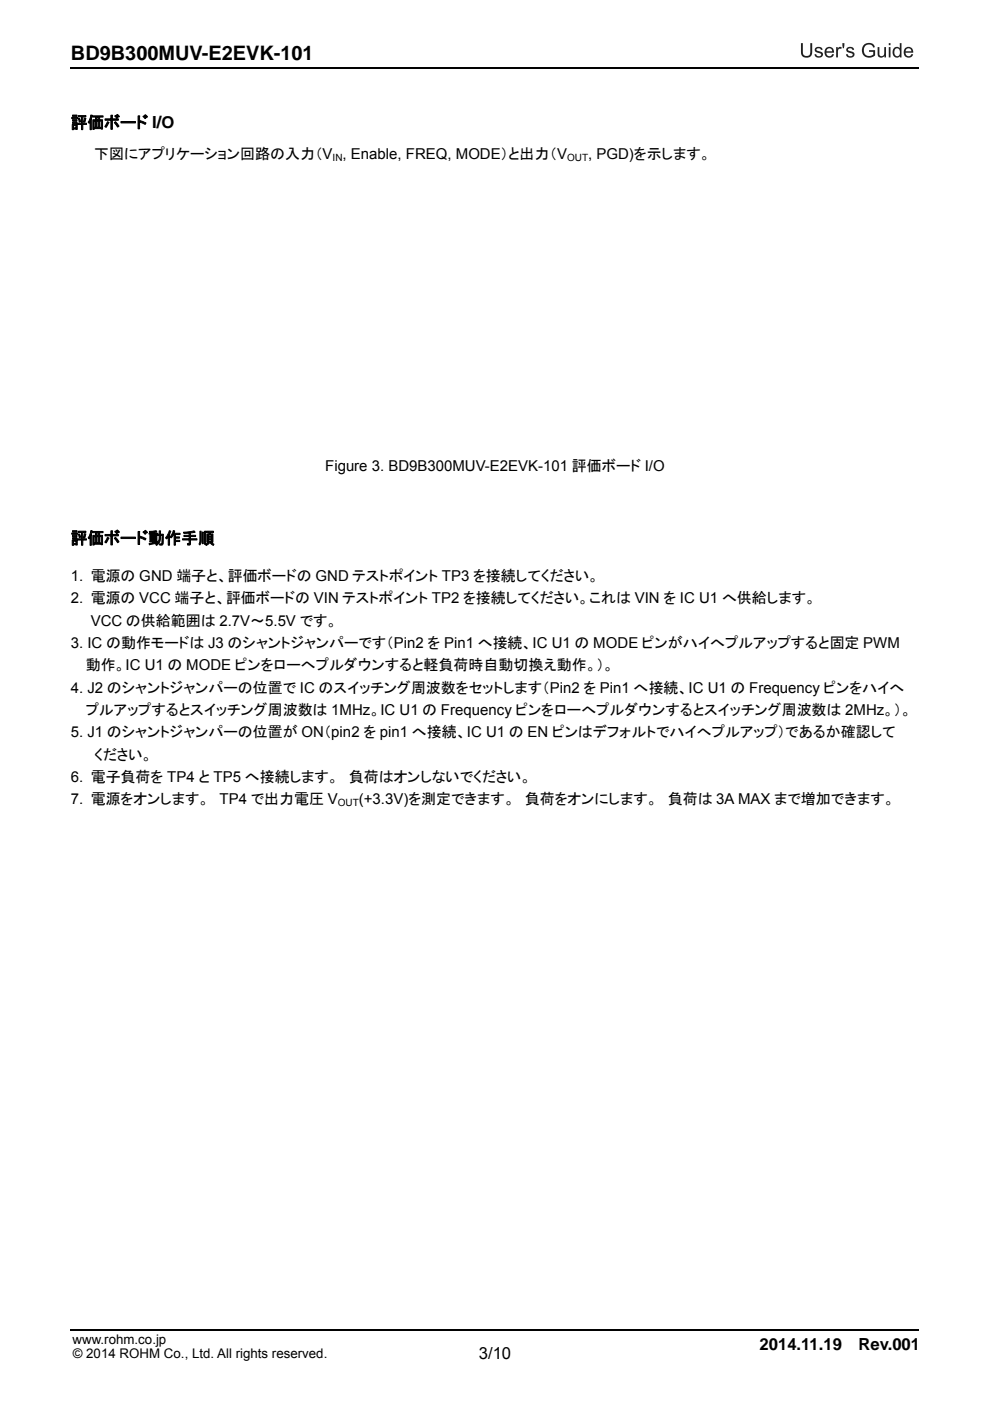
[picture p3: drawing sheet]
<svg xmlns="http://www.w3.org/2000/svg" width="210mm" height="297mm" viewBox="0 0 210 297" stroke-linecap="round" stroke-linejoin="round" font-family="sans-serif">
<defs><g id="words">
<text font-size="4.2" x="15" y="12.7">BD9B300MUV-E2EVK-101</text>
<g font-size="3.5">
<text x="15" y="27.2">評価ボード I/O</text>
<text x="15" y="115.3">評価ボード動作手順</text>
<text x="161.1" y="286.2">2014.11.19</text>
<text x="182.1" y="286.2">Rev.001</text>
<text x="101.6" y="288.2">3/10</text>
</g>
<g font-size="3.2">
<text x="20" y="33.7">下図にアプリケーション回路の入力（V , Enable, FREQ, MODE）と出力（V</text>
<text x="124.8" y="33.7">, PGD)を示します。</text>
<text x="69" y="99.9">Figure 3. BD9B300MUV-E2EVK-101 評価ボード I/O</text>
<text x="15" y="123.2">1. 電源の GND 端子と、評価ボードの GND テストポイント TP3 を接続してください。</text>
<text x="15" y="127.9">2. 電源の VCC 端子と、評価ボードの VIN テストポイント TP2 を接続してください。これは VIN を IC U1 へ供給します。</text>
<text x="15" y="137.4">3. IC の動作モードは J3 のシャントジャンパーです（Pin2 を Pin1 へ接続、IC U1 の MODE ピンがハイへプルアップすると固定 PWM</text>
<text x="19.2" y="132.7">VCC の供給範囲は 2.7V～5.5V です。</text>
<text x="18.2" y="142.1">動作。IC U1 の MODE ピンをローへプルダウンすると軽負荷時自動切換え動作。）。</text>
<text x="15" y="146.9">4. J2 のシャントジャンパーの位置で IC のスイッチング周波数をセットします（Pin2 を Pin1 へ接続、IC U1 の Frequency ピンをハイへ</text>
<text x="18.2" y="151.6">プルアップするとスイッチング周波数は 1MHz。IC U1 の Frequency ピンをローへプルダウンするとスイッチング周波数は 2MHz。）。</text>
<text x="15" y="156.3">5. J1 のシャントジャンパーの位置が ON（pin2 を pin1 へ接続、IC U1 の EN ピンはデフォルトでハイへプルアップ）であるか確認して</text>
<text x="20" y="161.1">ください。</text>
<text x="15" y="165.8">6. 電子負荷を TP4 と TP5 へ接続します。 負荷はオンしないでください。</text>
<text x="15" y="170.5">7. 電源をオンします。 TP4 で出力電圧 V</text>
<text x="76.1" y="170.5">(+3.3V)を測定できます。 負荷をオンにします。 負荷は 3A MAX まで増加できます。</text>
</g>
<g font-size="2.8">
<text x="15.4" y="284.9">www.rohm.co.jp</text>
<text x="15.4" y="287.9">© 2014 ROHM Co., Ltd. All rights reserved.</text>
</g>
<g font-size="2.1">
<text x="70.5" y="34.1">IN</text>
<text x="120.3" y="34.1">OUT</text>
<text x="71.6" y="170.9">OUT</text>
</g>
</g></defs>
<path d="M14.9 282h179.9" fill="none" stroke="#010202" stroke-width=".32"/>
<path d="M14.9 14.4h179.9" fill="none" stroke="#010202" stroke-width=".34"/>
<g fill="#231f20">
<path d="M169.9 9.1h.4v1.8a.81 .81 0 0 0 .8 1 .81 .81 0 0 0 .8-1v-1.8h.4v1.8a1.2 1.2 0 0 1-1.2 1.3 1.2 1.2 0 0 1-1.2-1.3z"/>
<path d="M172.9 10.2l.3-.2a.92 .92 0 0 1 1.3 .5l-.4 .1a.43 .43 0 0 0-.5-.4 .43 .43 0 0 0-.3 .5l.2 .1a.94 .94 0 0 1 1 .9 .97 .97 0 0 1-.9 .5 .97 .97 0 0 1-.9-.7h.4a.49 .49 0 0 0 .5 .5 .49 .49 0 0 0 .5-.6 1.36 1.36 0 0 1-1.3-.8z"/>
<path d="M177.4 10h.3v.3l.2-.3h.5l.1 .1-.1 .3a.49 .49 0 0 0-.6 .1 .49 .49 0 0 0-.1 .5v1.2h-.3z"/>
<path d="M178.7 9.1h.4l-.1 1.1h-.2z"/>
<path d="M179.6 10.2l.2-.2a.92 .92 0 0 1 1.4 .5l-.4 .1a.43 .43 0 0 0-.5-.4 .43 .43 0 0 0-.4 .5l.2 .1a.94 .94 0 0 1 1.1 .9 .97 .97 0 0 1-.9 .5 .97 .97 0 0 1-.9-.7h.4a.49 .49 0 0 0 .5 .5 .49 .49 0 0 0 .5-.6 1.36 1.36 0 0 1-1.3-.8z"/>
<path d="M183.3 9.4a1.38 1.38 0 0 1 2.3 .6l-.4 .1a1.06 1.06 0 0 0-1.4-.6 1.06 1.06 0 0 0-.6 1.4 1.17 1.17 0 0 0 .8 .9 1.17 1.17 0 0 0 1.2-.2v-.6h-.9v-.4h1.3v1.2a1.64 1.64 0 0 1-2.4 0 1.64 1.64 0 0 1 .1-2.4z"/>
<path d="M186.1 10h.4v1.2a.55 .55 0 0 0 .6 .7 .55 .55 0 0 0 .5-.7v-1.2h.3v2.2h-.3v-.3a.78 .78 0 0 1-.9 .3 .78 .78 0 0 1-.6-.9z"/>
<path d="M175.5 10.4l-.2 .5h1.2a.61 .61 0 0 0-.3-.6 .61 .61 0 0 0-.7 .1zM175.2 10.2a1.02 1.02 0 0 1 1.2-.2 1.02 1.02 0 0 1 .5 1.2h-1.6a.64 .64 0 0 0 .4 .7 .64 .64 0 0 0 .8-.4h.4a1.09 1.09 0 0 1-1.6 .6 1.09 1.09 0 0 1-.3-1.6z"/>
<path d="M188.5 10h.4v2.2h-.4zM188.5 9.1h.4v.5h-.4z"/>
<path d="M189.9 10.4a.81 .81 0 0 0-.2 1 .81 .81 0 0 0 .9 .4 .82 .82 0 0 0 .3-1 .82 .82 0 0 0-.9-.5zM189.6 10.2a.82 .82 0 0 1 1.2 0v-1.1h.4v3.1h-.3v-.3a.98 .98 0 0 1-1.3 0 .98 .98 0 0 1-.2-1.2z"/>
<path d="M192.3 10.4l-.2 .5h1.2a.61 .61 0 0 0-.4-.6 .61 .61 0 0 0-.6 .1zM192 10.2a1.02 1.02 0 0 1 1.2-.2 1.02 1.02 0 0 1 .5 1.2h-1.6a.64 .64 0 0 0 .4 .7 .64 .64 0 0 0 .8-.4h.4a1.09 1.09 0 0 1-1.6 .6 1.09 1.09 0 0 1-.3-1.6z"/>
</g>
<path d="M50.8 36.2h101.9v60h-101.9zM50.9 36.4l.1-.1v59.7l-.1-.1h101.6l-.1 .1v-59.7l.1 .1z" fill="#fff"/>
<use href="#words"/>
</svg>
